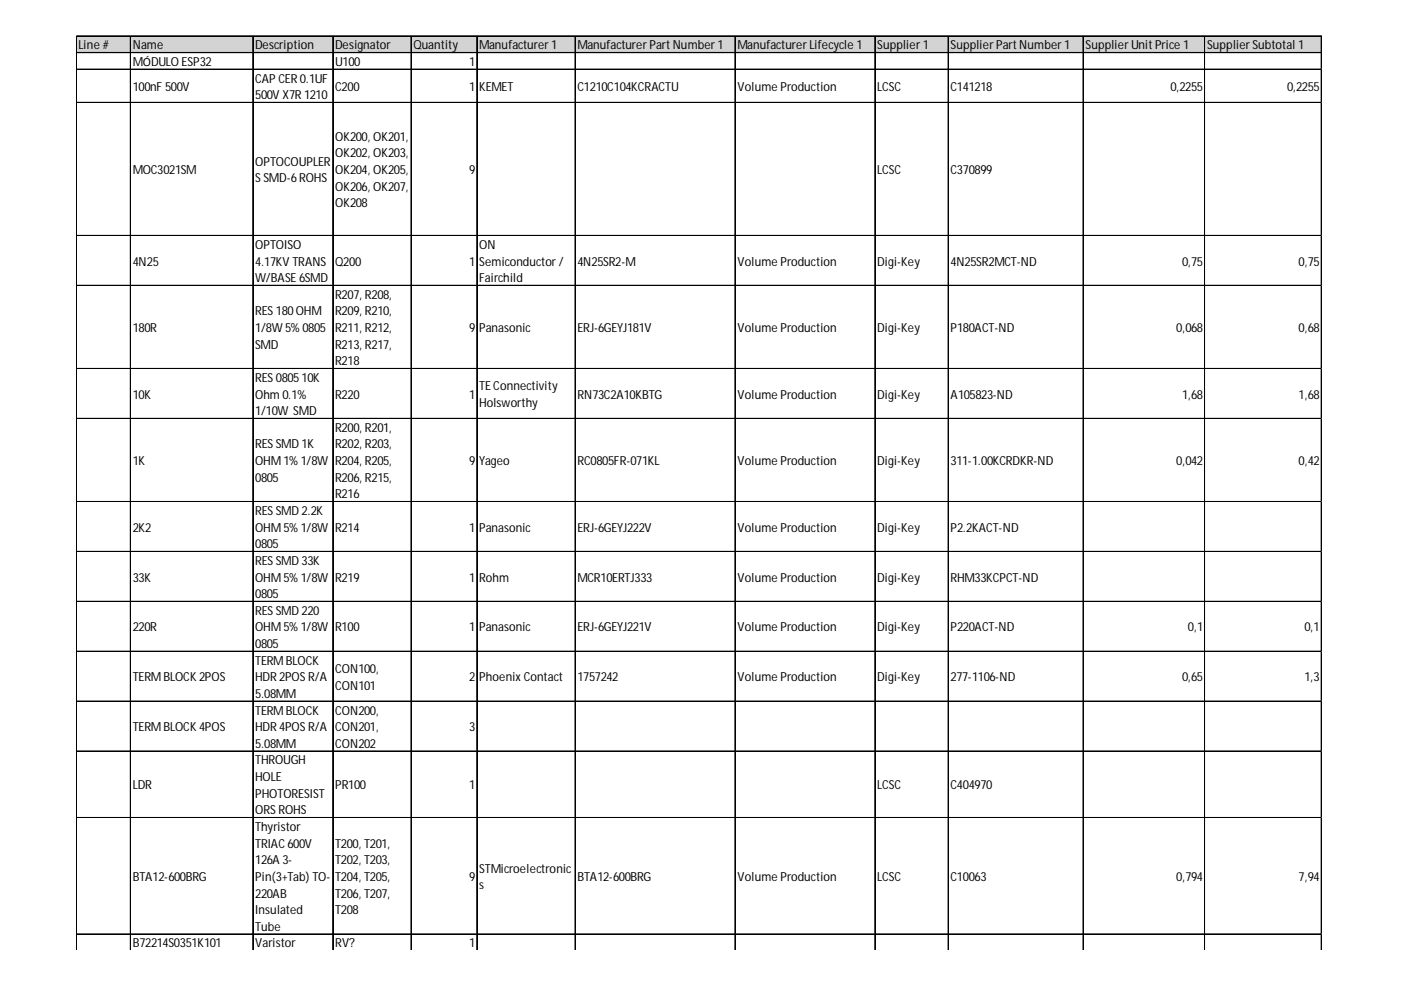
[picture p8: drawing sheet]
<svg xmlns="http://www.w3.org/2000/svg" width="297mm" height="210mm" viewBox="0 0 297 210" stroke-linecap="round" stroke-linejoin="round" font-family="sans-serif">
<defs><g id="words">
<g font-size="2.6">
<text x="16.7" y="10.5">Line #</text>
<text x="28.2" y="10.5">Name</text>
<text x="54.1" y="10.5">Description</text>
<text x="71.1" y="10.5">Designator</text>
<text x="87.7" y="10.5">Quantity</text>
<text x="101.6" y="10.5">Manufacturer 1</text>
<text x="122.4" y="10.5">Manufacturer Part Number 1</text>
<text x="156.3" y="10.5">Manufacturer Lifecycle 1</text>
<text x="186" y="10.5">Supplier 1</text>
<text x="201.5" y="10.5">Supplier Part Number 1</text>
<text x="230.1" y="10.5">Supplier Unit Price 1</text>
<text x="255.9" y="10.5">Supplier Subtotal 1</text>
<text x="28.2" y="14">MÓDULO ESP32</text>
<text x="54.1" y="17.5">CAP CER 0.1UF</text>
<text x="71.1" y="14">U100</text>
<text x="99.5" y="14">1</text>
<text x="28.2" y="19.3">100nF 500V</text>
<text x="54.1" y="21">500V X7R 1210</text>
<text x="71.1" y="19.3">C200</text>
<text x="99.5" y="19.3">1</text>
<text x="101.6" y="19.3">KEMET</text>
<text x="122.4" y="19.3">C1210C104KCRACTU</text>
<text x="156.3" y="19.3">Volume Production</text>
<text x="186" y="19.3">LCSC</text>
<text x="201.5" y="19.3">C141218</text>
<text x="248.2" y="19.3">0,2255</text>
<text x="272.9" y="19.3">0,2255</text>
<text x="71.1" y="29.9">OK200, OK201,</text>
<text x="54.1" y="35.1">OPTOCOUPLER</text>
<text x="71.1" y="33.4">OK202, OK203,</text>
<text x="28.2" y="36.9">MOC3021SM</text>
<text x="54.1" y="38.7">S SMD-6ROHS</text>
<text x="71.1" y="36.9">OK204, OK205,</text>
<text x="71.1" y="40.4">OK206, OK207,</text>
<text x="99.5" y="36.9">9</text>
<text x="186" y="36.9">LCSC</text>
<text x="201.5" y="36.9">C370899</text>
<text x="71.1" y="44">OK208</text>
<text x="54.1" y="52.8">OPTOISO</text>
<text x="101.6" y="52.8">ON</text>
<text x="28.2" y="56.3">4N25</text>
<text x="54.1" y="56.3">4.17KV TRANS</text>
<text x="54.1" y="59.8">W/BASE 6SMD</text>
<text x="71.1" y="56.3">Q200</text>
<text x="99.5" y="56.3">1</text>
<text x="101.6" y="56.3">Semiconductor /</text>
<text x="101.6" y="59.8">Fairchild</text>
<text x="122.4" y="56.3">4N25SR2-M</text>
<text x="156.3" y="56.3">Volume Production</text>
<text x="186" y="56.3">Digi-Key</text>
<text x="201.5" y="56.3">4N25SR2MCT-ND</text>
<text x="250.6" y="56.3">0,75</text>
<text x="275.3" y="56.3">0,75</text>
<text x="71.1" y="63.4">R207, R208,</text>
<text x="28.2" y="70.4">180R</text>
<text x="54.1" y="66.9">RES 180OHM</text>
<text x="54.1" y="70.4">1/8W 5% 0805</text>
<text x="71.1" y="66.9">R209, R210,</text>
<text x="71.1" y="70.4">R211, R212,</text>
<text x="99.5" y="70.4">9</text>
<text x="101.6" y="70.4">Panasonic</text>
<text x="122.4" y="70.4">ERJ-6GEYJ181V</text>
<text x="156.3" y="70.4">Volume Production</text>
<text x="186" y="70.4">Digi-Key</text>
<text x="201.5" y="70.4">P180ACT-ND</text>
<text x="249.4" y="70.4">0,068</text>
<text x="275.3" y="70.4">0,68</text>
<text x="54.1" y="73.9">SMD</text>
<text x="71.1" y="73.9">R213, R217,</text>
<text x="71.1" y="77.5">R218</text>
<text x="54.1" y="81">RES 080510K</text>
<text x="101.6" y="82.7">TE Connectivity</text>
<text x="28.2" y="84.5">10K</text>
<text x="54.1" y="84.5">Ohm 0.1%</text>
<text x="54.1" y="88">1/10W SMD</text>
<text x="71.1" y="84.5">R220</text>
<text x="99.5" y="84.5">1</text>
<text x="101.6" y="86.3">Holsworthy</text>
<text x="122.4" y="84.5">RN73C2A10KBTG</text>
<text x="156.3" y="84.5">Volume Production</text>
<text x="186" y="84.5">Digi-Key</text>
<text x="201.5" y="84.5">A105823-ND</text>
<text x="250.6" y="84.5">1,68</text>
<text x="275.3" y="84.5">1,68</text>
<text x="54.1" y="95.1">RES SMD 1K</text>
<text x="71.1" y="91.6">R200, R201,</text>
<text x="71.1" y="95.1">R202, R203,</text>
<text x="28.2" y="98.6">1K</text>
<text x="54.1" y="98.6">OHM1% 1/8W</text>
<text x="71.1" y="98.6">R204, R205,</text>
<text x="99.5" y="98.6">9</text>
<text x="101.6" y="98.6">Yageo</text>
<text x="122.4" y="98.6">RC0805FR-071KL</text>
<text x="156.3" y="98.6">Volume Production</text>
<text x="186" y="98.6">Digi-Key</text>
<text x="201.5" y="98.6">311-1.00KCRDKR-ND</text>
<text x="249.4" y="98.6">0,042</text>
<text x="275.3" y="98.6">0,42</text>
<text x="54.1" y="102.1">0805</text>
<text x="71.1" y="102.1">R206, R215,</text>
<text x="71.1" y="105.7">R216</text>
<text x="28.2" y="112.7">2K2</text>
<text x="54.1" y="109.2">RES SMD 2.2K</text>
<text x="54.1" y="112.7">OHM5% 1/8W</text>
<text x="71.1" y="112.7">R214</text>
<text x="99.5" y="112.7">1</text>
<text x="101.6" y="112.7">Panasonic</text>
<text x="122.4" y="112.7">ERJ-6GEYJ222V</text>
<text x="156.3" y="112.7">Volume Production</text>
<text x="186" y="112.7">Digi-Key</text>
<text x="201.5" y="112.7">P2.2KACT-ND</text>
<text x="54.1" y="116.2">0805</text>
<text x="54.1" y="119.8">RES SMD 33K</text>
<text x="28.2" y="123.3">33K</text>
<text x="54.1" y="123.3">OHM5% 1/8W</text>
<text x="71.1" y="123.3">R219</text>
<text x="99.5" y="123.3">1</text>
<text x="101.6" y="123.3">Rohm</text>
<text x="122.4" y="123.3">MCR10ERTJ333</text>
<text x="156.3" y="123.3">Volume Production</text>
<text x="186" y="123.3">Digi-Key</text>
<text x="201.5" y="123.3">RHM33KCPCT-ND</text>
<text x="54.1" y="126.8">0805</text>
<text x="54.1" y="130.4">RES SMD 220</text>
<text x="28.2" y="133.9">220R</text>
<text x="54.1" y="133.9">OHM5% 1/8W</text>
<text x="54.1" y="137.4">0805</text>
<text x="71.1" y="133.9">R100</text>
<text x="99.5" y="133.9">1</text>
<text x="101.6" y="133.9">Panasonic</text>
<text x="122.4" y="133.9">ERJ-6GEYJ221V</text>
<text x="156.3" y="133.9">Volume Production</text>
<text x="186" y="133.9">Digi-Key</text>
<text x="201.5" y="133.9">P220ACT-ND</text>
<text x="251.9" y="133.9">0,1</text>
<text x="276.6" y="133.9">0,1</text>
<text x="54.1" y="140.9">TERMBLOCK</text>
<text x="71.1" y="142.7">CON100,</text>
<text x="28.2" y="144.5">TERMBLOCK 2POS</text>
<text x="54.1" y="144.5">HDR 2POS R/A</text>
<text x="54.1" y="148">5.08MM</text>
<text x="71.1" y="146.2">CON101</text>
<text x="99.5" y="144.5">2</text>
<text x="101.6" y="144.5">Phoenix Contact</text>
<text x="122.4" y="144.5">1757242</text>
<text x="156.3" y="144.5">Volume Production</text>
<text x="186" y="144.5">Digi-Key</text>
<text x="201.5" y="144.5">277-1106-ND</text>
<text x="250.6" y="144.5">0,65</text>
<text x="276.6" y="144.5">1,3</text>
<text x="28.2" y="155">TERMBLOCK 4POS</text>
<text x="54.1" y="151.5">TERMBLOCK</text>
<text x="54.1" y="155">HDR 4POS R/A</text>
<text x="71.1" y="151.5">CON200,</text>
<text x="71.1" y="155">CON201,</text>
<text x="99.5" y="155">3</text>
<text x="54.1" y="158.6">5.08MM</text>
<text x="71.1" y="158.6">CON202</text>
<text x="28.2" y="167.4">LDR</text>
<text x="54.1" y="162.1">THROUGH</text>
<text x="54.1" y="165.6">HOLE</text>
<text x="71.1" y="167.4">PR100</text>
<text x="99.5" y="167.4">1</text>
<text x="186" y="167.4">LCSC</text>
<text x="201.5" y="167.4">C404970</text>
<text x="54.1" y="169.1">PHOTORESIST</text>
<text x="54.1" y="172.7">ORS ROHS</text>
<text x="54.1" y="176.2">Thyristor</text>
<text x="54.1" y="179.7">TRIAC 600V</text>
<text x="71.1" y="179.7">T200, T201,</text>
<text x="54.1" y="183.2">126A 3-</text>
<text x="71.1" y="183.2">T202, T203,</text>
<text x="101.6" y="185">STMicroelectronic</text>
<text x="28.2" y="186.8">BTA12-600BRG</text>
<text x="54.1" y="186.8">Pin(3+Tab) TO-</text>
<text x="54.1" y="190.3">220AB</text>
<text x="71.1" y="186.8">T204, T205,</text>
<text x="71.1" y="190.3">T206, T207,</text>
<text x="99.5" y="186.8">9</text>
<text x="101.6" y="188.5">s</text>
<text x="122.4" y="186.8">BTA12-600BRG</text>
<text x="156.3" y="186.8">Volume Production</text>
<text x="186" y="186.8">LCSC</text>
<text x="201.5" y="186.8">C10063</text>
<text x="249.4" y="186.8">0,794</text>
<text x="275.3" y="186.8">7,94</text>
<text x="54.1" y="193.8">Insulated</text>
<text x="54.1" y="197.3">Tube</text>
<text x="71.1" y="193.8">T208</text>
<text x="28.2" y="200.9">B72214S0351K101</text>
<text x="54.1" y="200.9">Varistor</text>
<text x="71.1" y="200.9">RV?</text>
<text x="99.5" y="200.9">1</text>
</g>
</g></defs>
<path d="M16.3 7.7h264v3.6h-264z" fill="#d3d3d3"/>
<g fill="none" stroke="#000" stroke-width=".21">
<path d="M16.1 7.6v193.7M16.2 7.6v193.7M16.3 7.6h264M16.3 7.7h264M16.3 11.1h264M16.3 11.2h264M16.3 14.6h264M16.3 14.7h264M27.6 7.8v193.5M27.7 7.8v193.5M53.6 7.8v193.5M53.7 7.8v193.5"/>
<path d="M70.5 7.8v193.5M70.6 7.8v193.5M87.1 7.8v193.5M87.2 7.8v193.5M101.1 7.8v193.5M101.2 7.8v193.5M121.9 7.8v193.5M122 7.8v193.5M155.8 7.8v193.5M155.9 7.8v193.5M185.5 7.8v193.5M185.6 7.8v193.5"/>
<path d="M201 7.8v193.5M201.1 7.8v193.5M229.6 7.8v193.5M229.7 7.8v193.5M255.4 7.8v193.5M255.5 7.8v193.5M280.1 7.8v193.5M280.2 7.8v193.5M16.3 21.7h264M16.3 21.8h264M16.3 49.9h264M16.3 50h264"/>
<path d="M16.3 60.5h264M16.3 60.6h264M16.3 78.1h264M16.3 78.2h264M16.3 88.7h264M16.3 88.8h264M16.3 106.3h264M16.3 106.4h264M16.3 116.9h264M16.3 117h264M16.3 127.5h264M16.3 127.6h264"/>
<path d="M16.3 138.1h264M16.3 148.6h264M16.3 148.7h264M16.3 159.2h264M16.3 159.3h264M16.3 173.3h264M16.3 173.4h264M16.3 198h264M16.3 198.1h264"/>
</g>
<path d="M280.3 14.6h.1" fill="none" stroke="#d4d4d4" stroke-width=".21"/>
<path d="M280.3 14.6v.2z" fill="#d4d4d4"/>
<path d="M280.3 21.7h.1" fill="none" stroke="#d4d4d4" stroke-width=".21"/>
<path d="M280.3 21.7v.2z" fill="#d4d4d4"/>
<path d="M280.3 49.9h.1" fill="none" stroke="#d4d4d4" stroke-width=".21"/>
<path d="M280.3 49.9v.2z" fill="#d4d4d4"/>
<path d="M280.3 60.5h.1" fill="none" stroke="#d4d4d4" stroke-width=".21"/>
<path d="M280.3 60.5v.2z" fill="#d4d4d4"/>
<path d="M280.3 78.1h.1" fill="none" stroke="#d4d4d4" stroke-width=".21"/>
<path d="M280.3 78.1v.2z" fill="#d4d4d4"/>
<path d="M280.3 88.7h.1" fill="none" stroke="#d4d4d4" stroke-width=".21"/>
<path d="M280.3 88.7v.2z" fill="#d4d4d4"/>
<path d="M280.3 106.3h.1" fill="none" stroke="#d4d4d4" stroke-width=".21"/>
<path d="M280.3 106.3v.2z" fill="#d4d4d4"/>
<path d="M280.3 116.9h.1" fill="none" stroke="#d4d4d4" stroke-width=".21"/>
<path d="M280.3 116.9v.2z" fill="#d4d4d4"/>
<path d="M280.3 127.5h.1" fill="none" stroke="#d4d4d4" stroke-width=".21"/>
<path d="M280.3 127.5v.2z" fill="#d4d4d4"/>
<path d="M280.3 138.1h.1" fill="none" stroke="#d4d4d4" stroke-width=".21"/>
<path d="M280.3 138.1v.1z" fill="#d4d4d4"/>
<path d="M280.3 148.6h.1" fill="none" stroke="#d4d4d4" stroke-width=".21"/>
<path d="M280.3 148.6v.2z" fill="#d4d4d4"/>
<path d="M280.3 159.2h.1" fill="none" stroke="#d4d4d4" stroke-width=".21"/>
<path d="M280.3 159.2v.2z" fill="#d4d4d4"/>
<path d="M280.3 173.3h.1" fill="none" stroke="#d4d4d4" stroke-width=".21"/>
<path d="M280.3 173.3v.2z" fill="#d4d4d4"/>
<path d="M280.3 198h.1" fill="none" stroke="#d4d4d4" stroke-width=".21"/>
<path d="M280.3 198v.2z" fill="#d4d4d4"/>
<use href="#words"/>
</svg>
